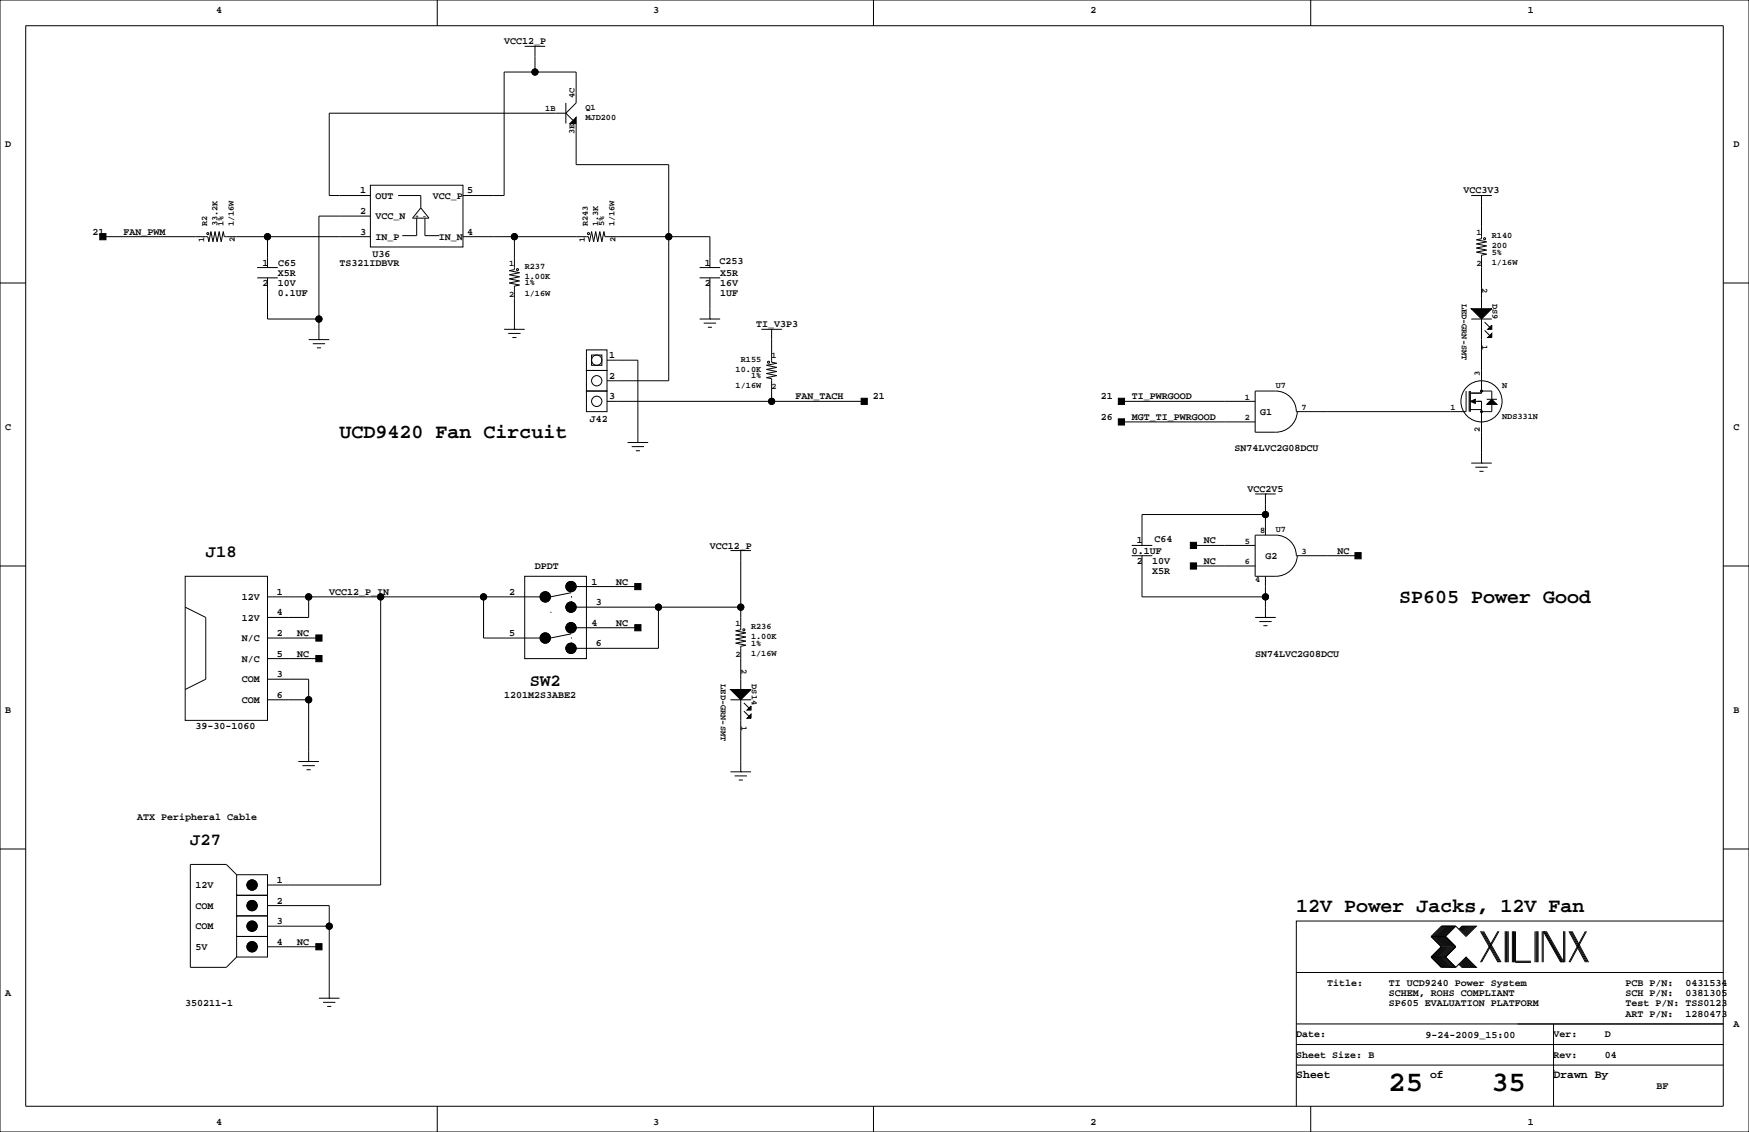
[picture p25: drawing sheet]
<svg xmlns="http://www.w3.org/2000/svg" width="432mm" height="279mm" viewBox="0 0 432 279" stroke-linecap="round" stroke-linejoin="round" font-family="sans-serif">
<defs><g id="words">
<g font-size="7.1">
<text x="342.8" y="269.3">25</text>
<text x="368.2" y="269.3">35</text>
</g>
<g font-size="4.9">
<text x="83.8" y="108.2">UCD9420 Fan Circuit</text>
<text x="345.4" y="148.9">SP605 Power Good</text>
<text x="320" y="225.1">12V Power Jacks, 12V Fan</text>
</g>
<g font-size="4.2">
<text x="50.8" y="137.6">J18</text>
<text x="130.8" y="169.3">SW2</text>
<text x="47" y="208.7">J27</text>
</g>
<g font-size="2.8">
<text x="320" y="266.1">Sheet</text>
<text x="353.1" y="266.1">of</text>
<text x="383.5" y="266.1">Drawn By</text>
</g>
<g font-size="2.5">
<text x="53.3" y="3.3">4</text>
<text x="161.3" y="3.3">3</text>
<text x="269.2" y="3.3">2</text>
<text x="377.2" y="3.3">1</text>
<text x="124.5" y="10.9">VCC12_P</text>
<text x="1.3" y="36.3">D</text>
<text x="428" y="36.3">D</text>
<text x="88.9" y="47.8">1</text>
<text x="115.4" y="47.8">5</text>
<text x="361.3" y="47.8">VCC3V3</text>
<text x="88.9" y="52.8">2</text>
<text x="92.7" y="49">OUT</text>
<text x="106.9" y="49">VCC_P</text>
<text x="22.9" y="57.9">21</text>
<text x="30.5" y="57.9">FAN_PWM</text>
<text x="88.9" y="57.9">3</text>
<text x="92.7" y="59.2">IN_P</text>
<text x="92.7" y="54.1">VCC_N</text>
<text x="108.4" y="59.2">IN_N</text>
<text x="115.4" y="57.9">4</text>
<text x="64.8" y="65.5">1</text>
<text x="68.6" y="65.7">C65</text>
<text x="83.8" y="65.5">TS321IDBVR</text>
<text x="91.9" y="63.5">U36</text>
<text x="174" y="65.5">1</text>
<text x="177.6" y="65.2">C253</text>
<text x="64.8" y="70.6">2</text>
<text x="68.6" y="70.6">10V</text>
<text x="68.6" y="68.1">X5R</text>
<text x="174" y="70.6">2</text>
<text x="177.8" y="70.6">16V</text>
<text x="177.8" y="68.1">X5R</text>
<text x="68.6" y="73.2">0.1UF</text>
<text x="177.8" y="73.2">1UF</text>
<text x="186.7" y="80.8">TI_V3P3</text>
<text x="150.4" y="88.4">1</text>
<text x="150.4" y="93.5">2</text>
<text x="150.4" y="98.6">3</text>
<text x="196.4" y="98.6">FAN_TACH</text>
<text x="215.5" y="98.6">21</text>
<text x="271.8" y="98.6">21</text>
<text x="279.4" y="98.6">TI_PWRGOOD</text>
<text x="1.3" y="106.2">C</text>
<text x="145.6" y="104.1">J42</text>
<text x="271.8" y="103.6">26</text>
<text x="279.4" y="103.6">MGT_TI_PWRGOOD</text>
<text x="311.2" y="102.4">G1</text>
<text x="428" y="106.2">C</text>
<text x="304.8" y="111.3">SN74LVC2G08DCU</text>
<text x="308" y="121.4">VCC2V5</text>
<text x="175.3" y="135.4">VCC12_P</text>
<text x="279.4" y="136.7">0.1UF</text>
<text x="280.7" y="134.1">1</text>
<text x="285.1" y="133.8">C64</text>
<text x="297.2" y="134.1">NC</text>
<text x="312.4" y="137.9">G2</text>
<text x="330.2" y="136.7">NC</text>
<text x="132.1" y="140.5">DPDT</text>
<text x="280.7" y="139.2">2</text>
<text x="284.5" y="139.2">10V</text>
<text x="284.5" y="141.7">X5R</text>
<text x="297.2" y="139.2">NC</text>
<text x="59.7" y="148.1">12V</text>
<text x="68.4" y="146.8">1</text>
<text x="81.3" y="146.8">VCC12_P_IN</text>
<text x="125.7" y="146.8">2</text>
<text x="146" y="144.3">1</text>
<text x="147.1" y="149.4">3</text>
<text x="152.1" y="144.3">NC</text>
<text x="59.7" y="153.2">12V</text>
<text x="68.4" y="151.9">4</text>
<text x="146" y="154.4">4</text>
<text x="152.1" y="154.4">NC</text>
<text x="59.7" y="158.2">N/C</text>
<text x="68.4" y="157">2</text>
<text x="73.4" y="157">NC</text>
<text x="125.7" y="157">5</text>
<text x="147.1" y="159.5">6</text>
<text x="59.7" y="163.3">N/C</text>
<text x="68.4" y="167.1">3</text>
<text x="68.4" y="162.1">5</text>
<text x="73.4" y="162.1">NC</text>
<text x="309.9" y="162.1">SN74LVC2G08DCU</text>
<text x="59.7" y="173.5">COM</text>
<text x="59.7" y="168.4">COM</text>
<text x="68.4" y="172.2">6</text>
<text x="124.5" y="172.2">1201M2S3ABE2</text>
<text x="1.3" y="176">B</text>
<text x="48.3" y="179.8">39-30-1060</text>
<text x="428" y="176">B</text>
<text x="33.9" y="202.3">ATX Peripheral Cable</text>
<text x="48.3" y="219.2">12V</text>
<text x="68.4" y="217.9">1</text>
<text x="48.3" y="224.3">COM</text>
<text x="68.4" y="223">2</text>
<text x="48.3" y="229.4">COM</text>
<text x="68.4" y="228.1">3</text>
<text x="68.4" y="233.2">4</text>
<text x="73.4" y="233.2">NC</text>
<text x="48.3" y="234.4">5V</text>
<text x="1.3" y="245.9">A</text>
<text x="327.7" y="243.3">Title:</text>
<text x="342.9" y="243.3">TI UCD9240 Power System</text>
<text x="342.9" y="245.9">SCHEM, ROHS COMPLIANT</text>
<text x="401.3" y="245.9">SCH P/N:</text>
<text x="401.3" y="243.3">PCB P/N:</text>
<text x="416.1" y="245.9">0381305</text>
<text x="416.1" y="243.3">0431534</text>
<text x="45.7" y="248.4">350211-1</text>
<text x="342.9" y="248.4">SP605 EVALUATION PLATFORM</text>
<text x="401.3" y="248.4">Test P/N: TSS0123</text>
<text x="401.3" y="251">ART P/N:</text>
<text x="416.1" y="251">1280473</text>
<text x="320" y="256">Date:</text>
<text x="351.9" y="256.2">9-24-2009_15:00</text>
<text x="383.5" y="256">Ver:</text>
<text x="396.2" y="256">D</text>
<text x="428" y="253.5">A</text>
<text x="320" y="261.1">Sheet Size: B</text>
<text x="383.5" y="261.1">Rev:</text>
<text x="396.2" y="261.1">04</text>
<text x="408.9" y="268.7">BF</text>
<text x="53.3" y="277.6">4</text>
<text x="161.3" y="277.6">3</text>
<text x="269.2" y="277.6">2</text>
<text x="377.2" y="277.6">1</text>
</g>
<g font-size="2.1">
<text x="134.6" y="27.5">1B</text>
<text x="141.8" y="24.1" transform="rotate(-90 141.8 24.1)">4C</text>
<text x="144.5" y="27.3">Q1</text>
<text x="144.5" y="29.5">MJD200</text>
<text x="141.8" y="33" transform="rotate(-90 141.8 33)">3E</text>
<text x="50.4" y="59.7" transform="rotate(-90 50.4 59.7)">1</text>
<text x="51.1" y="55.9" transform="rotate(-90 51.1 55.9)">R2</text>
<text x="53.7" y="55.9" transform="rotate(-90 53.7 55.9)">33.2K</text>
<text x="55.2" y="55.9" transform="rotate(-90 55.2 55.9)">1%</text>
<text x="57.7" y="55.9" transform="rotate(-90 57.7 55.9)">1/16W</text>
<text x="58" y="59.7" transform="rotate(-90 58 59.7)">2</text>
<text x="144.3" y="59.7" transform="rotate(-90 144.3 59.7)">1</text>
<text x="145.1" y="55.9" transform="rotate(-90 145.1 55.9)">R243</text>
<text x="147.7" y="55.9" transform="rotate(-90 147.7 55.9)">1.3K</text>
<text x="149.2" y="55.9" transform="rotate(-90 149.2 55.9)">5%</text>
<text x="151.7" y="55.9" transform="rotate(-90 151.7 55.9)">1/16W</text>
<text x="152" y="59.7" transform="rotate(-90 152 59.7)">2</text>
<text x="364.5" y="58">1</text>
<text x="368.3" y="58.8">R140</text>
<text x="125.7" y="65.6">1</text>
<text x="364.5" y="65.6">2</text>
<text x="368.3" y="61.3">200</text>
<text x="368.3" y="65.4">1/16W</text>
<text x="368.3" y="62.8">5%</text>
<text x="129.5" y="66.4">R237</text>
<text x="129.5" y="68.9">1.00K</text>
<text x="129.5" y="70.4">1%</text>
<text x="366" y="71.1" transform="rotate(90 366 71.1)">2</text>
<text x="125.7" y="73.2">2</text>
<text x="129.5" y="73">1/16W</text>
<text x="360.9" y="74.9" transform="rotate(90 360.9 74.9)">LED-GRN-SMT</text>
<text x="368.5" y="74.9" transform="rotate(90 368.5 74.9)">DS9</text>
<text x="182.9" y="89.2">R155</text>
<text x="190.5" y="88.5">1</text>
<text x="366" y="85.1" transform="rotate(90 366 85.1)">1</text>
<text x="181.6" y="91.8">10.0K</text>
<text x="181.6" y="95.8">1/16W</text>
<text x="185.4" y="93.3">1%</text>
<text x="315" y="95.8">U7</text>
<text x="365.3" y="92.7" transform="rotate(-90 365.3 92.7)">3</text>
<text x="370.8" y="95.8">N</text>
<text x="190.5" y="96.1">2</text>
<text x="307.3" y="98.6">1</text>
<text x="321.3" y="101.2">7</text>
<text x="358.1" y="101.2">1</text>
<text x="307.3" y="103.7">2</text>
<text x="365.3" y="106.7" transform="rotate(-90 365.3 106.7)">2</text>
<text x="370.8" y="103.5">NDS331N</text>
<text x="311.2" y="131.6">8</text>
<text x="315" y="131.4">U7</text>
<text x="307.3" y="134.2">5</text>
<text x="321.3" y="136.7">3</text>
<text x="307.3" y="139.3">6</text>
<text x="309.9" y="143.6">4</text>
<text x="181.6" y="154.5">1</text>
<text x="185.4" y="155.3">R236</text>
<text x="185.4" y="159.3">1%</text>
<text x="185.4" y="161.9">1/16W</text>
<text x="185.4" y="157.8">1.00K</text>
<text x="181.6" y="162.1">2</text>
<text x="183.1" y="165.1" transform="rotate(90 183.1 165.1)">2</text>
<text x="178" y="168.9" transform="rotate(90 178 168.9)">LED-GRN-SMT</text>
<text x="185.6" y="168.9" transform="rotate(90 185.6 168.9)">DS14</text>
<text x="183.1" y="179.1" transform="rotate(90 183.1 179.1)">1</text>
</g>
<text font-size="1.4" x="102.6" y="53.8">+ -</text>
</g></defs>
<g fill="none" stroke="#000" stroke-width=".25">
<path d="M0 0h431.8v279.4h-431.8zM6.3 6.4h419.1v266.6h-419.1zM107.9 0v6.4M129.5 11.4h5.1M132.1 11.4h.1M132.1 11.4v6.4M215.6 0v6.4M323.6 0v6.4M139.7 27.9h-58.4v20.4h10.1M139.7 27.9l2.5-2.5v-7.6h-17.7v30.5h-10.2M139.7 27.9l1.8 1.8M139.7 25.4v5.1"/>
<path d="M142.2 30.5v10.1h22.9v53.4h-15.2M25.4 58.4h25.9l.3 1.3 .5-2.5 .5 2.5 .5-2.5 .5 2.5 .5-2.5 .5 2.5 .5-2.5 .3 1.2h36M66 58.4v7.6M91.4 45.7h22.9v15.3h-22.9zM91.4 53.3h-12.7v30.5M98.3 48.3h5.6v3M102.9 53.8v4.4h-3.6M103.9 51.3l2 2.5h-4zM104.9 53.8v4.4h3.6M114.3 58.4h31l.2 1.3 .5-2.5 .6 2.5 .5-2.5 .5 2.5 .5-2.5 .5 2.5 .5-2.5 .3 1.2h25.9v7.6M127 58.4v8.1l-1.3 .3 2.6 .5-2.6 .5 2.6 .5-2.6 .5 2.6 .5-2.6 .5 2.6 .6-1.3 .2v10.7M363.2 48.3h5.1"/>
<path d="M365.8 48.3h.1M365.8 48.3v10.6l-1.3 .3 2.5 .5-2.5 .5 2.5 .5-2.5 .5 2.5 .5-2.5 .5 2.5 .5-1.2 .3v13.2M0 69.8h6.3M63.5 68.6h5.1M63.5 66h5.1M66 68.6v10.1h12.7M172.7 78.7h5.1M172.7 68.6h5.1M172.7 66h5.1M173.7 79.8h3.1M175.3 78.7h.1M175.3 68.6v10.1"/>
<path d="M363.2 78.7h5.1M365.8 78.7v18.3h-2.8M366.5 79.5l1.3 1.3M425.4 69.8h6.4M76.2 83.8h5.1M77.2 84.8h3.1M78.2 85.9h1M78.7 83.8h.1M124.5 81.3h5M125.5 82.3h3M126.5 83.3h1M127 81.3h.1"/>
<path d="M144.8 96.5h5.1v5.1h-5.1zM144.8 86.4h5.1v5h-5.1zM144.8 91.4h5.1v5.1h-5.1zM146 87.6h2.6v2.6h-2.6zM149.9 99.1h63.5M149.9 88.9h7.6v20.3M174.8 80.8h1M188 81.3h5M190.5 81.3h.1M190.5 81.3v8.1l1.3 .3-2.6 .5 2.6 .5-2.6 .5 2.6 .5-2.6 .5 2.6 .5-2.6 .5 1.3 .3v5.6M276.9 99.1h33M361.9 96.5v5.1h-41.9a5.1 5.1 0 0 0-5-5.1h-5.1v10.2h5.1a5.3 5.3 0 0 0 5.3-5.1"/>
<path d="M362.7 96.5v5.1M363 96.5v5.1M364.2 99.1h1.6v15.2M365.8 96.5h2.5v2.1M366.5 81.5l1.3 1.3M367 98.6h2.6M368.3 99.8v1.8h-2.5M154.9 109.2h5.1M156 110.2h3M157 111.3h1M157.5 109.2h.1M276.9 104.1h33"/>
<path d="M363 101.1h2.8M363.2 114.3h5.1M364.2 115.3h3.1M365.3 116.3h1M365.8 114.3h.1M0 139.7h6.3M180.3 135.9h5.1M182.9 135.9h.1M182.9 135.9v19.5l-1.3 .3 2.5 .5-2.5 .5 2.5 .5-2.5 .5 2.5 .5-2.5 .6 2.5 .5-1.2 .2v10.7M279.4 137.2h5.1M279.4 134.6h5.1M281.9 137.2v10.1h30.5"/>
<path d="M294.6 139.7h15.3M294.6 134.6h15.3M309.9 121.9h5.1M312.4 121.9h.1M312.4 121.9v10.2M312.4 127h-30.5v7.6M335.3 137.2h-15.3a5.1 5.1 0 0 0-5-5.1h-5.1v10.1h5.1a5.3 5.3 0 0 0 5.3-5M425.4 139.7h6.4M45.7 142.2h20.3v35.6h-20.3zM45.7 149.9l5.1 2.5v15.2l-5.1 2.6M62.2 157.5h.1M62.2 158.8h.1"/>
<path d="M66 147.3h67.3M66 157.5h12.7M76.2 147.3v5.1h-10.2M94 147.3v71.1h-28M119.4 147.3v10.2h13.9M129.5 142.2h15.3v20.4h-15.3zM134.6 148.6h.1M135.9 151.1h.1M141 148.6h.1M141 147.3h.1M141 158.8h.1M141 157.5h.1"/>
<path d="M141 146.3l-5.1 1M141 156.5l-5.1 1M142.2 154.9h15.3M142.2 144.8h15.3M142.2 149.9h40.7M162.6 149.9v10.1h-20.4M309.9 152.4h5.1M310.9 153.4h3M311.9 154.4h1M312.4 152.4h.1M312.4 142.2v10.2M66 162.6h12.7"/>
<path d="M66 172.7h10.2M66 167.6h10.2v20.4M180.3 172.7h5.1M182.9 172.7v17.8M183.6 173.5l1.3 1.3M183.6 175.5l1.3 1.3M73.7 188h5M74.7 189h3M75.7 190h1M76.2 188h.1M180.3 190.5h5.1M181.4 191.5h3"/>
<path d="M182.4 192.5h1M182.9 190.5h.1M0 209.5h6.3M58.4 215.9h7.6v5.1h-7.6zM58.4 215.9l-2.5-2.5h-8.9v25.4h8.9l2.5-2.6M425.4 209.5h6.4M58.4 221h7.6v5.1h-7.6zM58.4 226.1h7.6v5h-7.6zM58.4 231.1h7.6v5.1h-7.6zM66 223.5h15.3v22.9M66 228.6h15.3M66 233.7h12.7"/>
<path d="M353.3 236.2l2.6 2.6h3.5M353.3 231.1l2.6 2.6-2.6 2.5M353.3 236.2h3.6M353.3 231.1h3.6M356.1 228.6l-2.5 2.5 2.5 2.6-2.5 2.5 2.5 2.6M356.4 228.6l-2.6 2.5 2.6 2.6-2.6 2.5 2.6 2.6M356.6 228.6l-2.5 2.5 2.5 2.6-2.5 2.5 2.5 2.6M356.9 228.6l-2.6 2.5 2.6 2.6-2.6 2.5 2.6 2.6M356.9 231.1l2.5 2.6-2.5 2.5M356.9 236.2l2.5 2.6M357.1 228.6l-2.5 2.5 2.5 2.6-2.5 2.5 2.5 2.6M357.4 228.6l-2.6 2.5 2.6 2.6-2.6 2.5 2.6 2.6"/>
<path d="M357.6 228.6l-2.5 2.5 2.5 2.6-2.5 2.5 2.5 2.6M357.9 228.6l-2.6 2.5 2.6 2.6-2.6 2.5 2.6 2.6M358.1 228.6l-2.5 2.5 2.5 2.6-2.5 2.5 2.5 2.6M358.4 228.6l-2.5 2.5 2.5 2.6-2.5 2.5 2.5 2.6M358.6 228.6l-2.5 2.5 2.5 2.6-2.5 2.5 2.5 2.6M358.9 228.6l-2.5 2.5 2.5 2.6-2.5 2.5 2.5 2.6M359.2 228.6l-2.6 2.5 2.6 2.6-2.6 2.5 2.6 2.6M359.4 228.6l2.5 2.5 2.6-2.5h-3.6l-.7 .8M359.4 228.6h-3.5l-2.6 2.5M359.4 228.6l-2.5 2.5M360.2 238l.7 .8h3.6l-2.6-2.6-2.5 2.6M360.4 237.7l1 1.1"/>
<path d="M360.4 238l.8 .8M360.7 237.5l1.2 1.3M360.7 237.7l1 1.1M360.9 237.2l1.6 1.6M360.9 237.5l1.3 1.3M361.2 237l1.8 1.8M361.2 237.2l1.5 1.6M361.2 228.6l-.8 .8M361.4 236.7l2.1 2.1M361.4 237l1.8 1.8M361.4 228.6l-1 1M361.7 236.5l2.3 2.3"/>
<path d="M361.7 236.7l2 2.1M361.7 228.6l-1 1M361.9 236.5l2.3 2.3M361.9 228.6l-1.2 1.3M362.2 228.6l-1.3 1.3M362.5 228.6l-1.6 1.5M362.7 228.6l-1.5 1.5M363 228.6l-1.8 1.8M363.2 228.6l-1.8 1.8M363.5 228.6l-2.1 2M363.7 228.6l-2 2M364 228.6l-2.3 2.3"/>
<path d="M364.2 228.6l-2.3 2.3M365.5 229.9l4.3 7.6M365.8 229.9l4.3 7.6M366 229.9l4.3 7.6M366.3 229.9l4.3 7.6M369.8 229.9l-4.3 7.6M370.1 229.9l-4.3 7.6M371.6 229.9v7.6M371.9 229.9v7.6M372.1 229.9v7.6M372.4 229.9v7.6M373.4 229.9v7.6"/>
<path d="M373.6 229.9v7.6M373.9 229.9v7.6M374.1 229.9v7.6h3.9M374.1 237.2h3.9M379 229.9v7.6M379.2 229.9v7.6M379.5 229.9v7.6M379.7 229.9v7.6M380.7 229.9v7.6M381 237.5v-7.6l4.3 7.6M381.3 229.9l4.3 7.6M381.5 229.9l4.3 7.6"/>
<path d="M381.8 229.9l4.3 7.6v-7.6M386.3 229.9v7.6M387.3 229.9l4.1 7.6M387.6 229.9l4.1 7.6M387.9 229.9l4 7.6M388.1 229.9l4.1 7.6M391.4 229.9l-4.1 7.6M391.7 229.9l-4.1 7.6M425.4 227.3h-105.4v35.6M78.7 246.4h5.1M79.8 247.4h3M80.8 248.4h1"/>
<path d="M81.3 246.4h.1M320 257.8h105.4M320 252.7h105.4M320 240h105.4M383.5 252.7v20.3M107.9 273v6.4M215.6 273v6.4M320 262.9v10.1M320 262.9h105.4M323.6 273v6.4M383.5 264.2h.1"/>
<circle cx="132.1" cy="17.8" r=".76"/>
<circle cx="51.3" cy="57.7" r=".25"/>
<circle cx="66" cy="58.4" r=".76"/>
<circle cx="127" cy="58.4" r=".76"/>
<circle cx="145.3" cy="57.7" r=".25"/>
<circle cx="165.1" cy="58.4" r=".76"/>
<circle cx="366.5" cy="58.9" r=".25"/>
<circle cx="78.7" cy="78.7" r=".76"/>
<circle cx="127.8" cy="66.5" r=".25"/>
<circle cx="147.3" cy="94" r="1.27"/>
<circle cx="147.3" cy="99.1" r="1.27"/>
<circle cx="147.3" cy="88.9" r="1.27"/>
<circle cx="189.7" cy="89.4" r=".25"/>
<circle cx="190.5" cy="99.1" r=".76"/>
<circle cx="365.8" cy="99.1" r="5.1"/>
<circle cx="365.8" cy="96.5" r=".25"/>
<circle cx="365.8" cy="101.6" r=".25"/>
<circle cx="312.4" cy="127" r=".76"/>
<circle cx="76.2" cy="147.3" r=".76"/>
<circle cx="94" cy="147.3" r=".76"/>
<circle cx="119.4" cy="147.3" r=".76"/>
<circle cx="134.6" cy="157.5" r="1.27"/>
<circle cx="134.6" cy="147.3" r="1.27"/>
<circle cx="141" cy="144.8" r="1.27"/>
<circle cx="141" cy="154.9" r="1.27"/>
<circle cx="141" cy="149.9" r="1.27"/>
<circle cx="162.6" cy="149.9" r=".76"/>
<circle cx="182.9" cy="149.9" r=".76"/>
<circle cx="183.6" cy="155.4" r=".25"/>
<circle cx="312.4" cy="147.3" r=".76"/>
<circle cx="76.2" cy="172.7" r=".76"/>
<circle cx="141" cy="160" r="1.27"/>
<circle cx="62.2" cy="218.4" r="1.27"/>
<circle cx="62.2" cy="228.6" r="1.27"/>
<circle cx="62.2" cy="223.5" r="1.27"/>
<circle cx="62.2" cy="233.7" r="1.27"/>
<circle cx="81.3" cy="228.6" r=".76"/>
</g>
<g fill="#000" stroke="#000" stroke-width=".25">
<path d="M141.5 29.7l.7-.7v1.5h-1.5z" fill-rule="evenodd"/>
<path d="M24.6 57.7h1.6v1.5h-1.6z" fill-rule="evenodd"/>
<path d="M363.2 76.2h5.1l-2.5 2.5z" fill-rule="evenodd"/>
<path d="M212.6 98.3h1.5v1.5h-1.5z" fill-rule="evenodd"/>
<path d="M276.1 98.3h1.5v1.5h-1.5z" fill-rule="evenodd"/>
<path d="M363 99.1l1.2-.5v1z" fill-rule="evenodd"/>
<path d="M368.3 98.6l1.3 1.2h-2.6z" fill-rule="evenodd"/>
<path d="M368.3 80.3v1h-1z" fill-rule="evenodd"/>
<path d="M367.3 83.3l1-1v1z" fill-rule="evenodd"/>
<path d="M276.1 103.4h1.5v1.5h-1.5z" fill-rule="evenodd"/>
<path d="M293.9 133.9h1.5v1.5h-1.5z" fill-rule="evenodd"/>
<path d="M334.5 136.4h1.5v1.5h-1.5z" fill-rule="evenodd"/>
<path d="M78 156.7h1.5v1.5h-1.5z" fill-rule="evenodd"/>
<path d="M156.7 154.2h1.5v1.5h-1.5z" fill-rule="evenodd"/>
<path d="M156.7 144h1.5v1.5h-1.5z" fill-rule="evenodd"/>
<path d="M293.9 138.9h1.5v1.6h-1.5z" fill-rule="evenodd"/>
<path d="M78 161.8h1.5v1.5h-1.5z" fill-rule="evenodd"/>
<path d="M180.3 170.2h5.1l-2.5 2.5z" fill-rule="evenodd"/>
<path d="M184.4 175.3l1-1.1v1.1z" fill-rule="evenodd"/>
<path d="M184.4 177.3l1-1v1z" fill-rule="evenodd"/>
<path d="M78 232.9h1.5v1.5h-1.5z" fill-rule="evenodd"/>
<circle cx="132.1" cy="17.8" r=".76"/>
<circle cx="66" cy="58.4" r=".76"/>
<circle cx="127" cy="58.4" r=".76"/>
<circle cx="165.1" cy="58.4" r=".76"/>
<circle cx="78.7" cy="78.7" r=".76"/>
<circle cx="190.5" cy="99.1" r=".76"/>
<circle cx="312.4" cy="127" r=".76"/>
<circle cx="76.2" cy="147.3" r=".76"/>
<circle cx="94" cy="147.3" r=".76"/>
<circle cx="119.4" cy="147.3" r=".76"/>
<circle cx="134.6" cy="157.5" r="1.27"/>
<circle cx="134.6" cy="147.3" r="1.27"/>
<circle cx="141" cy="144.8" r="1.27"/>
<circle cx="141" cy="154.9" r="1.27"/>
<circle cx="141" cy="149.9" r="1.27"/>
<circle cx="162.6" cy="149.9" r=".76"/>
<circle cx="182.9" cy="149.9" r=".76"/>
<circle cx="312.4" cy="147.3" r=".76"/>
<circle cx="76.2" cy="172.7" r=".76"/>
<circle cx="141" cy="160" r="1.27"/>
<circle cx="62.2" cy="218.4" r="1.27"/>
<circle cx="62.2" cy="228.6" r="1.27"/>
<circle cx="62.2" cy="223.5" r="1.27"/>
<circle cx="62.2" cy="233.7" r="1.27"/>
<circle cx="81.3" cy="228.6" r=".76"/>
</g>
<use href="#words"/>
</svg>
